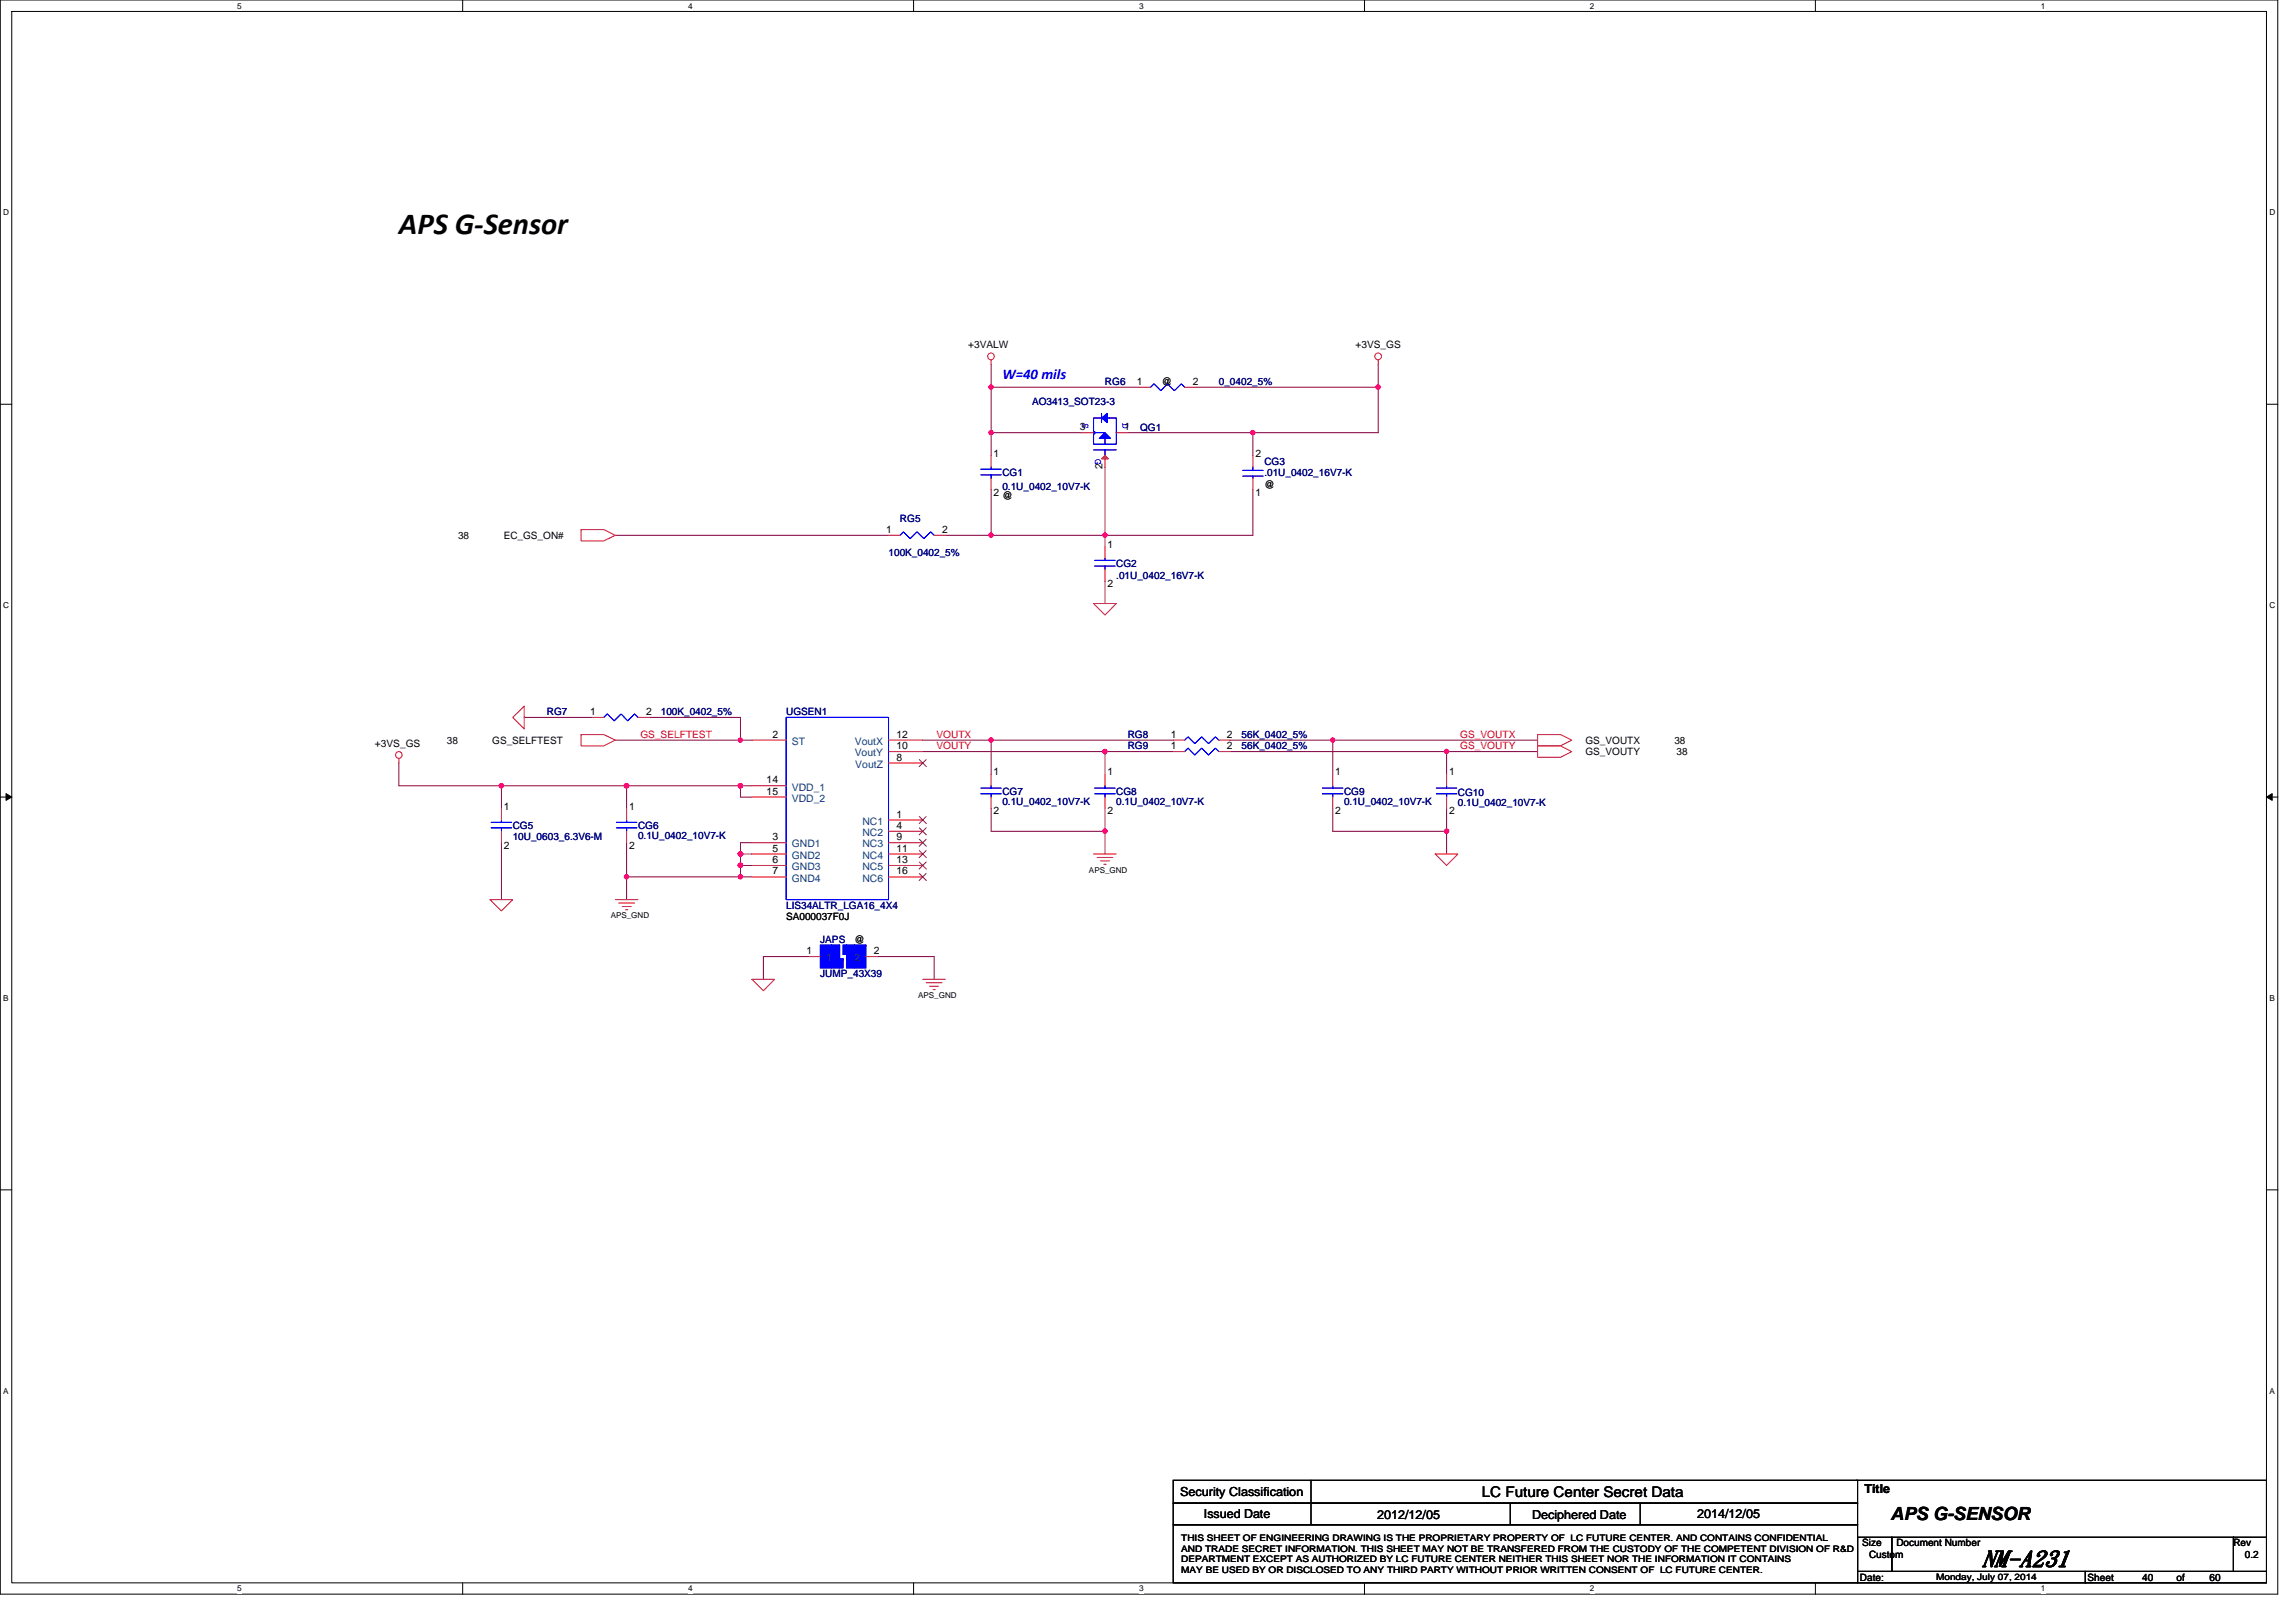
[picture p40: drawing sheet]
<svg xmlns="http://www.w3.org/2000/svg" width="297mm" height="210mm" viewBox="0 0 297 210" stroke-linecap="round" stroke-linejoin="round" font-family="sans-serif">
<defs><g id="words">
<text font-size="4" x="51.6" y="30.3">APS G‐Sensor</text>
<text font-size="3" x="256.4" y="202.6">NM-A231</text>
<text font-size="2.3" x="244.6" y="196.6">APS G-SENSOR</text>
<text font-size="1.9" fill="#00f" x="129.7" y="49">W=40 mils</text>
<text font-size="1.9" x="191.7" y="193.7">LC Future Center Secret Data</text>
<g font-size="1.6">
<text x="152.7" y="193.5">Security Classification</text>
<text x="155.8" y="196.3">Issued Date</text>
<text x="178.2" y="196.5">2012/12/05</text>
<text x="198.2" y="196.5">Deciphered Date</text>
<text x="219.6" y="196.3">2014/12/05</text>
<text x="241.2" y="193.1">Title</text>
</g>
<g font-size="1.3">
<text x="125.3" y="45.1">+3VALW</text>
<text x="175.4" y="45.1">+3VS_GS</text>
<text x="147.1" y="49.8">1</text>
<text x="150.3" y="49.8">@</text>
<text x="154.3" y="49.8">2</text>
<text x="128.5" y="59.1">1</text>
<text x="139.7" y="55.7">3</text>
<text x="145.5" y="55.7">1</text>
<text x="162.4" y="59.1">2</text>
<text x="128.5" y="64.1">2</text>
<text x="129.7" y="64.5">@</text>
<text x="142.6" y="60.7" transform="rotate(-90 142.6 60.7)">2</text>
<text x="162.4" y="64.1">1</text>
<text x="163.6" y="63.1">@</text>
<text x="59.3" y="69.7">38</text>
<text x="65.2" y="69.7">EC_GS_ON#</text>
<text x="114.7" y="68.9">1</text>
<text x="121.9" y="68.9">2</text>
<text x="143.3" y="70.9">1</text>
<text x="143.3" y="75.9">2</text>
<text x="76.3" y="92.5">1</text>
<text x="83.6" y="92.5">2</text>
<text x="99.9" y="95.4">2</text>
<text x="116" y="95.4">12</text>
<text x="151.5" y="95.4">1</text>
<text x="158.7" y="95.4">2</text>
<text x="48.5" y="96.6">+3VS_GS</text>
<text x="57.8" y="96.2">38</text>
<text x="63.7" y="96.2">GS_SELFTEST</text>
<text x="99.2" y="101.3">14</text>
<text x="116" y="98.4">8</text>
<text x="116" y="96.9">10</text>
<text x="128.5" y="100.3">1</text>
<text x="143.3" y="100.3">1</text>
<text x="151.5" y="96.9">1</text>
<text x="158.7" y="96.9">2</text>
<text x="172.7" y="100.3">1</text>
<text x="187.5" y="100.3">1</text>
<text x="205.1" y="97.7">GS_VOUTY</text>
<text x="205.1" y="96.2">GS_VOUTX</text>
<text x="216.6" y="96.2">38</text>
<text x="216.9" y="97.7">38</text>
<text x="65.2" y="104.8">1</text>
<text x="81.4" y="104.8">1</text>
<text x="99.2" y="102.8">15</text>
<text x="116" y="105.8">1</text>
<text x="116" y="107.2">4</text>
<text x="128.5" y="105.4">2</text>
<text x="143.3" y="105.4">2</text>
<text x="172.7" y="105.4">2</text>
<text x="187.5" y="105.4">2</text>
<text x="65.2" y="109.8">2</text>
<text x="81.4" y="109.8">2</text>
<text x="99.9" y="108.7">3</text>
<text x="99.9" y="110.2">5</text>
<text x="99.9" y="111.7">6</text>
<text x="99.9" y="113.1">7</text>
<text x="116" y="108.7">9</text>
<text x="116" y="110.2">11</text>
<text x="116" y="111.7">13</text>
<text x="116" y="113.1">16</text>
<text x="101.7" y="119">SA000037F0J</text>
<text x="104.3" y="123.4">1</text>
<text x="110.5" y="122">@</text>
<text x="113" y="123.4">2</text>
<text x="240.9" y="200.1">Size</text>
<text x="241.8" y="201.5">Custom</text>
<text x="245.3" y="200.1">Document Number</text>
<text x="288.9" y="200.1">Rev</text>
<text x="290.4" y="201.5">0.2</text>
<text x="240.6" y="204.5">Date:</text>
<text x="270.1" y="204.5">Sheet</text>
<text x="277.2" y="204.5">40</text>
<text x="281.6" y="204.5">of</text>
<text x="285.9" y="204.5">60</text>
</g>
<g font-size="1.3" fill="#000080">
<text x="133.5" y="52.5">AO3413_SOT23-3</text>
<text x="143" y="49.8">RG6</text>
<text x="157.7" y="49.8">0_0402_5%</text>
<text x="147.5" y="55.7">QG1</text>
<text x="129.7" y="61.6">CG1</text>
<text x="129.7" y="63.4">0.1U_0402_10V7-K</text>
<text x="163.6" y="60.1">CG3</text>
<text x="163.6" y="61.6">.01U_0402_16V7-K</text>
<text x="115" y="71.9">100K_0402_5%</text>
<text x="116.4" y="67.5">RG5</text>
<text x="144.4" y="73.4">CG2</text>
<text x="144.4" y="74.8">.01U_0402_16V7-K</text>
<text x="70.8" y="92.5">RG7</text>
<text x="85.5" y="92.5">100K_0402_5%</text>
<text x="101.7" y="92.5">UGSEN1</text>
<text x="145.9" y="95.5">RG8</text>
<text x="160.6" y="95.5">56K_0402_5%</text>
<text x="145.9" y="96.9">RG9</text>
<text x="160.6" y="96.9">56K_0402_5%</text>
<text x="66.3" y="107.3">CG5</text>
<text x="82.5" y="107.3">CG6</text>
<text x="129.7" y="102.8">CG7</text>
<text x="129.7" y="104.2">0.1U_0402_10V7-K</text>
<text x="144.4" y="102.8">CG8</text>
<text x="144.4" y="104.2">0.1U_0402_10V7-K</text>
<text x="173.9" y="102.8">CG9</text>
<text x="173.9" y="104.2">0.1U_0402_10V7-K</text>
<text x="188.6" y="103">CG10</text>
<text x="188.6" y="104.3">0.1U_0402_10V7-K</text>
<text x="66.3" y="108.7">10U_0603_6.3V6-M</text>
<text x="82.5" y="108.6">0.1U_0402_10V7-K</text>
<text x="101.7" y="117.6">LIS34ALTR_LGA16_4X4</text>
<text x="106.1" y="122">JAPS</text>
<text x="106.1" y="126.4">JUMP_43X39</text>
</g>
<g font-size="1.3" fill="#00f">
<text x="140.1" y="54.7" transform="rotate(90 140.1 54.7)">S</text>
<text x="141.7" y="59.4" transform="rotate(90 141.7 59.4)">G</text>
<text x="145.2" y="54.7" transform="rotate(90 145.2 54.7)">D</text>
</g>
<g font-size="1.3" fill="#f00">
<text x="82.8" y="95.5">GS_SELFTEST</text>
<text x="121.2" y="95.5">VOUTX</text>
<text x="188.9" y="95.5">GS_VOUTX</text>
<text x="121.2" y="96.9">VOUTY</text>
<text x="188.9" y="96.9">GS_VOUTY</text>
</g>
<g font-size="1.3" fill="#004080">
<text x="102.4" y="96.4">ST</text>
<text x="110.6" y="97.9">VoutY</text>
<text x="110.6" y="96.4">VoutX</text>
<text x="110.7" y="99.3">VoutZ</text>
<text x="102.4" y="102.3">VDD_1</text>
<text x="102.4" y="103.7">VDD_2</text>
<text x="111.6" y="106.7">NC1</text>
<text x="102.4" y="109.6">GND1</text>
<text x="102.4" y="111.1">GND2</text>
<text x="102.4" y="112.6">GND3</text>
<text x="111.6" y="108.2">NC2</text>
<text x="111.6" y="109.6">NC3</text>
<text x="111.6" y="111.1">NC4</text>
<text x="111.6" y="112.6">NC5</text>
<text x="102.4" y="114.1">GND4</text>
<text x="111.6" y="114.1">NC6</text>
<text x="106.9" y="124.4">1</text>
<text x="110.5" y="124.4">2</text>
</g>
<g font-size="1.2">
<text x="152.8" y="199.4">THIS SHEET OF ENGINEERING DRAWING IS THE PROPRIETARY PROPERTY OF LC FUTURE CENTER. AND CONTAINS CONFIDENTIAL</text>
<text x="152.8" y="200.8">AND TRADE SECRET INFORMATION. THIS SHEET MAY NOT BE TRANSFERED FROM THE CUSTODY OF THE COMPETENT DIVISION OF R&amp;D</text>
<text x="152.8" y="202.1">DEPARTMENT EXCEPT AS AUTHORIZED BY LC FUTURE CENTER NEITHER THIS SHEET NOR THE INFORMATION IT CONTAINS</text>
<text x="152.8" y="203.5">MAY BE USED BY OR DISCLOSED TO ANY THIRD PARTY WITHOUT PRIOR WRITTEN CONSENT OF LC FUTURE CENTER.</text>
<text x="250.5" y="204.4">Monday, July 07, 2014</text>
</g>
<g font-size="1.1">
<text x="30.7" y="1.1">5</text>
<text x="89" y="1.1">4</text>
<text x="147.4" y="1.1">3</text>
<text x="205.7" y="1.1">2</text>
<text x="264" y="1.1">1</text>
<text x=".4" y="27.8">D</text>
<text x="293.6" y="27.8">D</text>
<text x=".4" y="78.7">C</text>
<text x="293.6" y="78.7">C</text>
<text x=".4" y="129.5">B</text>
<text x="293.6" y="129.5">B</text>
<text x=".4" y="180.3">A</text>
<text x="293.6" y="180.3">A</text>
<text x="30.7" y="205.9">5</text>
<text x="89" y="205.9">4</text>
<text x="147.4" y="205.9">3</text>
<text x="205.7" y="205.9">2</text>
<text x="264" y="205.9">1</text>
</g>
<g font-size="1">
<text x="140.9" y="112.9">APS_GND</text>
<text x="79" y="118.8">APS_GND</text>
<text x="118.8" y="129.1">APS_GND</text>
</g>
</g></defs>
<path d="M0 0h294.7v206.2h-294.7zM1.5 1.5h291.7v203.3h-291.7z" fill="none" stroke="#000" stroke-width=".13"/>
<g fill="#fff">
<path d="M30.7 .1h.6v1.2h-.6z"/>
<path d="M30.7 204.9h.6v1.2h-.6z"/>
</g>
<path d="M59.9 0v1.5M59.9 204.8v1.5" fill="none" stroke="#000" stroke-width=".13"/>
<g fill="#fff">
<path d="M89 .1h.6v1.2h-.6z"/>
<path d="M89 204.9h.6v1.2h-.6z"/>
</g>
<path d="M118.2 0v1.5M118.2 204.8v1.5" fill="none" stroke="#000" stroke-width=".13"/>
<g fill="#fff">
<path d="M147.4 .1h.5v1.2h-.5z"/>
<path d="M147.4 204.9h.5v1.2h-.5z"/>
</g>
<path d="M176.5 0v1.5M176.5 204.8v1.5" fill="none" stroke="#000" stroke-width=".13"/>
<g fill="#fff">
<path d="M205.7 .1h.6v1.2h-.6z"/>
<path d="M205.7 204.9h.6v1.2h-.6z"/>
</g>
<path d="M234.9 0v1.5M234.9 204.8v1.5" fill="none" stroke="#000" stroke-width=".13"/>
<g fill="#fff">
<path d="M264 .1h.6v1.2h-.6z"/>
<path d="M264 204.9h.6v1.2h-.6z"/>
<path d="M.4 26.9h.8v1.2h-.8z"/>
<path d="M293.6 26.9h.7v1.2h-.7z"/>
<path d="M.4 77.7h.8v1.2h-.8z"/>
<path d="M293.6 77.7h.7v1.2h-.7z"/>
</g>
<path d="M0 52.3h1.5M293.2 52.3h1.5" fill="none" stroke="#000" stroke-width=".13"/>
<g fill="#fff">
<path d="M.4 128.5h.7v1.2h-.7z"/>
<path d="M293.6 128.5h.7v1.2h-.7z"/>
</g>
<path d="M0 103.1h1.5M293.2 103.1h1.5" fill="none" stroke="#000" stroke-width=".13"/>
<path d="M.8 102.7l.7 .4-.7 .4zM293.2 103.1l.8-.4v.8z" fill="#000" stroke="#000" stroke-width=".13"/>
<g fill="#fff">
<path d="M.4 179.3h.7v1.2h-.7z"/>
<path d="M293.6 179.3h.7v1.2h-.7z"/>
</g>
<g fill="none" stroke="#000" stroke-width=".13">
<path d="M134.1 69.3h.1M0 153.9h1.5M293.2 153.9h1.5M151.8 191.5h88.5v3h-88.5zM151.8 194.5h88.5v2.8h-88.5zM151.8 197.3h88.5v7.5h-88.5zM169.6 191.5v5.8M195.4 194.5v2.8M212.2 194.5v2.8M240.2 191.5h53v7.4M240.3 198.9h4.4v4.4h-4.4zM244.7 198.9h44.2v4.4h-44.2z"/>
<path d="M288.9 198.9h4.3v4.4h-4.3zM240.3 203.3h29.5v1.5h-29.5zM269.8 203.3h23.4v1.5h-23.4z"/>
</g>
<g fill="none" stroke="#800040" stroke-width=".13">
<path d="M128.2 56h11.8M128.2 50.1h19.2M128.2 47.2v2.9M128.2 50.1v8.8M145.9 56h16.2M154.7 50.1h23.6M162.1 56v2.9M178.3 47.2v2.9M178.3 50.1v5.9h-16.2M79.6 69.3h35.4M122.3 69.3h5.9M128.2 63.4v5.9"/>
<path d="M143 60.4v10.3M143 75.1v3M162.1 63.4v5.9h-33.9M51.6 98.7v3h13.3M67.8 92.8h8.9M79.6 95.8h16.2M84 92.8h11.8v3M95.8 95.8h1.5M119.4 97.2h23.6M119.4 95.8h8.8M128.2 95.8h23.6M128.2 95.8v4.4"/>
<path d="M143 97.2h8.8M143 97.2v3M159.1 97.2h28.1M159.1 95.8h13.3M172.4 95.8h26.5M172.4 95.8v4.4M187.2 97.2h11.7M187.2 97.2v3M64.9 109v7.4M64.9 101.7h16.2M64.9 101.7v2.9M81.1 113.5h14.7"/>
<path d="M81.1 101.7v2.9M81.1 113.5v2.9M81.1 109v4.5M81.1 101.7h14.7M95.8 112v1.5M95.8 101.7v1.4h1.5M95.8 110.5v1.5M95.8 101.7h1.5M95.8 110.5h1.5M95.8 113.5h1.5M95.8 112h1.5M97.3 109h-1.5v1.5"/>
<path d="M128.2 107.5h14.8M128.2 104.6v2.9M143 107.5v3M143 104.6v2.9M172.4 104.6v2.9h14.8M187.2 107.5v3M187.2 104.6v2.9M104.6 123.8h-5.8v2.9M113.5 123.8h7.4v2.9"/>
</g>
<g fill="#f0f" stroke="#f0f" stroke-width=".13">
<circle cx="128.2" cy="95.7" r=".29"/>
<circle cx="142.9" cy="97.2" r=".29"/>
<circle cx="81.1" cy="101.7" r=".29"/>
<circle cx="64.9" cy="101.7" r=".29"/>
<circle cx="187.1" cy="107.5" r=".29"/>
<circle cx="95.8" cy="101.7" r=".29"/>
<circle cx="95.8" cy="110.5" r=".29"/>
<circle cx="95.8" cy="112" r=".29"/>
<circle cx="95.8" cy="113.4" r=".29"/>
<circle cx="172.4" cy="95.7" r=".29"/>
<circle cx="95.8" cy="95.7" r=".29"/>
<circle cx="81.1" cy="113.4" r=".29"/>
<circle cx="187.1" cy="97.2" r=".29"/>
<circle cx="142.9" cy="107.5" r=".29"/>
<circle cx="142.9" cy="69.2" r=".29"/>
<circle cx="128.2" cy="69.2" r=".29"/>
<circle cx="128.2" cy="50.1" r=".29"/>
<circle cx="178.3" cy="50.1" r=".29"/>
<circle cx="128.2" cy="56" r=".29"/>
<circle cx="162.1" cy="56" r=".29"/>
</g>
<g fill="none" stroke="#f00" stroke-width=".13">
<path d="M128.2 46.6v.6M128.2 58.9v1.5M140 56h1.5M143 58.9v1.5M144.4 56h1.5M147.4 50.1h1.4M153.3 50.1h1.4M162.1 58.9v1.5M178.3 46.6v.6M75.2 68.5h2.9l1.5 .8-1.5 .7h-2.9zM115 69.3h1.4M120.9 69.3h1.4"/>
<path d="M128.2 61.9v1.5M141.5 78.1h2.9l-1.4 1.5zM143 70.7v1.5M143 73.7v1.4M162.1 61.9v1.5M51.6 98.1v.6M66.3 92.8l1.5-1.4v2.9zM75.2 95h2.9l1.5 .8-1.5 .7h-2.9zM76.7 92.8h1.4M82.5 92.8h1.5M97.3 95.8h4.4M115 98.7h4.4"/>
<path d="M115 97.2h4.4M115 95.8h4.4M151.8 95.8h1.5M151.8 97.2h1.5M157.7 95.8h1.4M157.7 97.2h1.4M198.9 96.5h3l1.4 .7-1.4 .8h-3zM198.9 95h3l1.4 .8-1.4 .7h-3zM63.4 116.4h2.9l-1.4 1.5zM64.9 104.6v1.5M64.9 107.5v1.5M79.6 116.4h2.9"/>
<path d="M80 116.8h2.1M80.5 117.3h1.2M80.9 117.7h.3M81.1 104.6v1.5M81.1 107.5v1.5M97.3 109h4.4M97.3 110.5h4.4M97.3 112h4.4M97.3 113.5h4.4M97.3 101.7h4.4M97.3 103.1h4.4M115 106.1h4.4"/>
<path d="M115 107.5h4.4M115 109h4.4M115 110.5h4.4M115 112h4.4M115 113.5h4.4M128.2 100.2v1.5M128.2 103.1v1.5M141.5 110.5h2.9M141.9 110.9h2.1M142.4 111.4h1.1M142.8 111.8h.3M143 100.2v1.5"/>
<path d="M143 103.1v1.5M172.4 100.2v1.5M172.4 103.1v1.5M185.7 110.5h2.9l-1.4 1.5zM187.2 100.2v1.5M187.2 103.1v1.5M97.3 126.7h2.9l-1.4 1.5zM104.6 123.8h1.5M112 123.8h1.5M119.4 126.7h2.9M119.8 127.1h2.1M120.3 127.6h1.1"/>
<path d="M120.7 128h.3"/>
<circle cx="128.2" cy="46.1" r=".43"/>
<circle cx="178.3" cy="46.1" r=".43"/>
<circle cx="51.6" cy="97.7" r=".43"/>
</g>
<g fill="none" stroke="#00f" stroke-width=".13">
<path d="M141.5 58.2h2.9M142.5 54.1h-1v1.9v-.2h.1v.3h-.1M142.5 53.5v1.2M143 58.2v.7M143 56.7v.8M143.3 54.1h1.1v3.4h-2.9v-1.5h1.5M148.8 50.1l.5-.4 .9 .8 .8-.8 .9 .8 .9-.8 .5 .4M116.4 69.3l.5-.5 .8 .9 .9-.9 .9 .9 .9-.9 .5 .5M126.9 61.4h2.6M126.9 60.7h2.6M128.2 60.4v.3M128.2 61.4v.5"/>
<path d="M141.6 73.2h2.7M141.6 72.5h2.7M143 72.2v.3M143 73.2v.5M160.8 60.9h2.6M160.8 61.6h2.6M162.1 61.6v.3M162.1 60.4v.5M78.1 92.8l.5-.4 .9 .9 .8-.9 .9 .9 .9-.9 .4 .4M101.7 92.8h13.3v23.6h-13.3zM153.3 95.8l.4-.5 .9 .9 .9-.9 .9 .9 .8-.9 .5 .5M153.3 97.2l.4-.4 .9 .9 .9-.9 .9 .9 .8-.9 .5 .4"/>
<path d="M63.5 107.1h2.7M63.5 106.4h2.7M64.9 106.1v.3M64.9 107.1v.4M79.8 107.1h2.6M79.8 106.4h2.6M81.1 106.1v.3M81.1 107.1v.4M126.9 102.7h2.6M126.9 102h2.6M128.2 101.7v.3M128.2 102.7v.4"/>
<path d="M141.6 102.7h2.7M141.6 102h2.7M143 101.7v.3M143 102.7v.4M171.1 102.7h2.6M171.1 102h2.6M172.4 101.7v.3M172.4 102.7v.4M185.8 102.7h2.7M185.8 102h2.7M187.2 101.7v.3M187.2 102.7v.4"/>
</g>
<g fill="#00f" stroke="#00f" stroke-width=".13">
<path d="M142.2 56.7l.8-.7 .7 .7z" fill-rule="evenodd"/>
<path d="M142.5 54.1l.8-.6v1.2z" fill-rule="evenodd"/>
<path d="M142.2 56.7l.8-.7 .7 .7z" fill-rule="evenodd"/>
<path d="M142.5 54.1l.8-.6v1.2z" fill-rule="evenodd"/>
<path d="M106.1 122.3v2.9h1.5v-2.9z" fill-rule="evenodd"/>
<path d="M107.6 122.3v2.9h1v-2.9z" fill-rule="evenodd"/>
<path d="M108.6 124.1v1.1h.5v-1.1z" fill-rule="evenodd"/>
<path d="M109.1 122.3v1.2h.4v-1.2z" fill-rule="evenodd"/>
<path d="M109.5 122.3v2.9h1v-2.9z" fill-rule="evenodd"/>
<path d="M110.5 122.3v2.9h1.5v-2.9z" fill-rule="evenodd"/>
<path d="M106.1 122.3v2.9h1.5v-2.9z" fill-rule="evenodd"/>
<path d="M107.6 122.3v2.9h1v-2.9z" fill-rule="evenodd"/>
<path d="M108.6 124.1v1.1h.5v-1.1z" fill-rule="evenodd"/>
<path d="M109.1 122.3v1.2h.4v-1.2z" fill-rule="evenodd"/>
<path d="M109.5 122.3v2.9h1v-2.9z" fill-rule="evenodd"/>
<path d="M110.5 122.3v2.9h1.5v-2.9z" fill-rule="evenodd"/>
</g>
<path d="M142.5 59.4l.5-.5 .4 .5z" fill="#f00" stroke="#f00" stroke-width=".13"/>
<g fill="none" stroke="#804000" stroke-width=".13">
<path d="M118.9 98.3l.9 .9M119.8 98.3l-.9 .9M118.9 105.6l.9 1M118.9 107.1l.9 .9M118.9 108.6l.9 .9M118.9 110l.9 1M118.9 111.5l.9 .9M118.9 113l.9 .9M119.8 105.6l-.9 1M119.8 107.1l-.9 .9M119.8 108.6l-.9 .9M119.8 110l-.9 1"/>
<path d="M119.8 111.5l-.9 .9M119.8 113l-.9 .9"/>
</g>
<use href="#words"/>
</svg>
